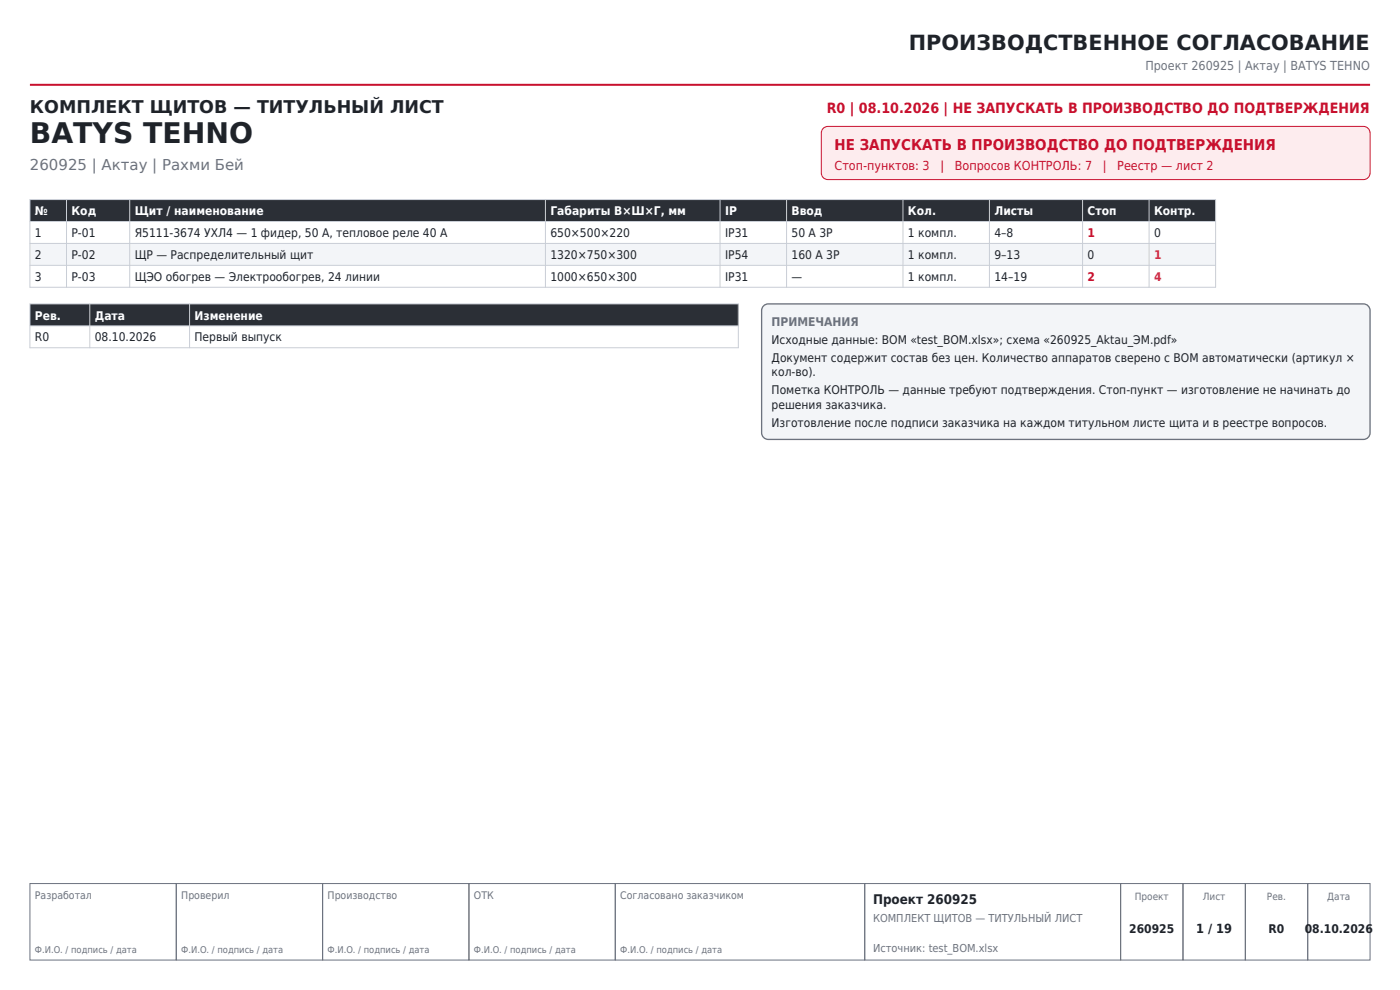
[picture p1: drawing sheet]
<svg xmlns="http://www.w3.org/2000/svg" width="297mm" height="210mm" viewBox="0 0 297 210" stroke-linecap="round" stroke-linejoin="round" font-family="sans-serif">
<defs><g id="words">
<text font-size="6" fill="#1f2329" x="6.3" y="30.3">BATYS TEHNO</text>
<text font-size="4.4" fill="#1f2329" x="192.8" y="10.6">ПРОИЗВОДСТВЕННОЕ СОГЛАСОВАНИЕ</text>
<text font-size="3.7" fill="#1f2329" x="6.3" y="24">КОМПЛЕКТ ЩИТОВ — ТИТУЛЬНЫЙ ЛИСТ</text>
<text font-size="3.2" fill="#6b7280" x="6.3" y="36">260925 | Актау | Рахми Бей</text>
<text font-size="3.2" fill="#c8102e" x="177.1" y="31.7">НЕ ЗАПУСКАТЬ В ПРОИЗВОДСТВО ДО ПОДТВЕРЖДЕНИЯ</text>
<text font-size="3" fill="#c8102e" x="175.4" y="24">R0 | 08.10.2026 | НЕ ЗАПУСКАТЬ В ПРОИЗВОДСТВО ДО ПОДТВЕРЖДЕНИЯ</text>
<text font-size="2.8" fill="#1f2329" x="185.2" y="191.7">Проект 260925</text>
<text font-size="2.7" fill="#1f2329" x="253.8" y="198">1 / 19</text>
<text font-size="2.6" fill="#6b7280" x="243" y="14.8">Проект 260925 | Актау | BATYS TEHNO</text>
<g font-size="2.6" fill="#c8102e">
<text x="177.1" y="36">Стоп-пунктов: 3</text>
<text x="199.5" y="36">|</text>
<text x="202.6" y="36">Вопросов КОНТРОЛЬ: 7</text>
<text x="234" y="36">|</text>
<text x="237" y="36">Реестр — лист 2</text>
</g>
<g font-size="2.5" fill="#fff">
<text x="7.4" y="45.6">№</text>
<text x="15.2" y="45.6">Код</text>
<text x="28.6" y="45.6">Щит / наименование</text>
<text x="116.8" y="45.6">Габариты В×Ш×Г, мм</text>
<text x="153.8" y="45.6">IP</text>
<text x="167.9" y="45.6">Ввод</text>
<text x="192.6" y="45.6">Кол.</text>
<text x="211" y="45.6">Листы</text>
<text x="230.7" y="45.6">Стоп</text>
<text x="244.8" y="45.6">Контр.</text>
<text x="7.4" y="67.8">Рев.</text>
<text x="20.1" y="67.8">Дата</text>
<text x="41.3" y="67.8">Изменение</text>
</g>
<g font-size="2.5" fill="#1f2329">
<text x="7.4" y="50.3">1</text>
<text x="15.2" y="50.3">P-01</text>
<text x="28.6" y="50.3">Я5111-3674 УХЛ4 — 1 фидер, 50 А, тепловое реле 40 А</text>
<text x="116.8" y="50.3">650×500×220</text>
<text x="153.8" y="50.3">IP31</text>
<text x="167.9" y="50.3">50 А 3P</text>
<text x="192.6" y="50.3">1 компл.</text>
<text x="211" y="50.3">4–8</text>
<text x="244.8" y="50.3">0</text>
<text x="7.4" y="55">2</text>
<text x="7.4" y="59.6">3</text>
<text x="15.2" y="55">P-02</text>
<text x="15.2" y="59.6">P-03</text>
<text x="28.6" y="55">ЩР — Распределительный щит</text>
<text x="28.6" y="59.6">ЩЭО обогрев — Электрообогрев, 24 линии</text>
<text x="116.8" y="55">1320×750×300</text>
<text x="116.8" y="59.6">1000×650×300</text>
<text x="153.8" y="55">IP54</text>
<text x="153.8" y="59.6">IP31</text>
<text x="167.9" y="55">160 А 3P</text>
<text x="167.9" y="59.6">—</text>
<text x="192.6" y="55">1 компл.</text>
<text x="192.6" y="59.6">1 компл.</text>
<text x="211" y="55">9–13</text>
<text x="211" y="59.6">14–19</text>
<text x="230.7" y="55">0</text>
<text x="7.4" y="72.4">R0</text>
<text x="20.1" y="72.4">08.10.2026</text>
<text x="41.3" y="72.4">Первый выпуск</text>
<text x="163.7" y="72.9">Исходные данные: BOM «test_BOM.xlsx»; схема «260925_Aktau_ЭМ.pdf»</text>
<text x="163.7" y="76.7">Документ содержит состав без цен. Количество аппаратов сверено с BOM автоматически (артикул ×</text>
<text x="163.7" y="79.8">кол-во).</text>
<text x="163.7" y="83.6">Пометка КОНТРОЛЬ — данные требуют подтверждения. Стоп-пункт — изготовление не начинать до</text>
<text x="163.7" y="86.7">решения заказчика.</text>
<text x="163.7" y="90.5">Изготовление после подписи заказчика на каждом титульном листе щита и в реестре вопросов.</text>
<text x="239.6" y="198">260925</text>
<text x="269.1" y="198">R0</text>
<text x="276.8" y="198">08.10.2026</text>
</g>
<g font-size="2.5" fill="#c8102e">
<text x="230.7" y="50.3">1</text>
<text x="230.7" y="59.6">2</text>
</g>
<g font-size="2.5" fill="#b26b00">
<text x="244.8" y="55">1</text>
<text x="244.8" y="59.6">4</text>
</g>
<text font-size="2.5" fill="#6b7280" x="163.7" y="69.1">ПРИМЕЧАНИЯ</text>
<g font-size="2.3" fill="#6b7280">
<text x="185.2" y="195.5">КОМПЛЕКТ ЩИТОВ — ТИТУЛЬНЫЙ ЛИСТ</text>
<text x="185.2" y="201.9">Источник: test_BOM.xlsx</text>
</g>
<g font-size="2.2" fill="#6b7280">
<text x="7.4" y="190.6">Разработал</text>
<text x="38.5" y="190.6">Проверил</text>
<text x="69.5" y="190.6">Производство</text>
<text x="100.5" y="190.6">ОТК</text>
<text x="131.6" y="190.6">Согласовано заказчиком</text>
</g>
<g font-size="2.1" fill="#6b7280">
<text x="240.7" y="190.9">Проект</text>
<text x="255.2" y="190.9">Лист</text>
<text x="268.8" y="190.9">Рев.</text>
<text x="281.6" y="190.9">Дата</text>
</g>
<g font-size="2" fill="#6b7280">
<text x="7.4" y="202.2">Ф.И.О. / подпись / дата</text>
<text x="38.5" y="202.2">Ф.И.О. / подпись / дата</text>
<text x="69.5" y="202.2">Ф.И.О. / подпись / дата</text>
<text x="100.5" y="202.2">Ф.И.О. / подпись / дата</text>
<text x="131.6" y="202.2">Ф.И.О. / подпись / дата</text>
</g>
</g></defs>
<path d="M6.3 18h284.4" fill="none" stroke="#c8102e" stroke-width=".42"/>
<path d="M6.3 187.4h31.1v16.2h-31.1zM37.4 187.4h31v16.2h-31zM68.4 187.4h31.1v16.2h-31.1zM99.5 187.4h31v16.2h-31zM130.5 187.4h52.9v16.2h-52.9zM183.4 187.4h54.3v16.2h-54.3zM237.7 187.4h13.3v16.2h-13.3zM251 187.4h13.2v16.2h-13.2zM264.2 187.4h13.2v16.2h-13.2zM277.4 187.4h13.3v16.2h-13.3z" fill="none" stroke="#6b7280" stroke-width=".21"/>
<path d="M174.5 27.4l.7-.5 .4-.1h113.6a1.41 1.41 0 0 1 1.5 1.4v8.5a1.41 1.41 0 0 1-1.5 1.4h-113.6a1.41 1.41 0 0 1-1.4-1.4v-8.5z" fill-rule="evenodd" fill="#fdecee" stroke="#c8102e" stroke-width=".21"/>
<path d="M6.3 42.3h251.6v4.7h-251.6z" fill-rule="evenodd" fill="#2b2f36"/>
<path d="M6.3 51.6h251.6v4.7h-251.6z" fill-rule="evenodd" fill="#f3f5f8"/>
<g fill="none" stroke="#c9ced6" stroke-width=".21">
<path d="M6.3 42.3h251.6v18.6h-251.6zM6.3 47h251.6M6.3 51.6h251.6M6.3 56.3h251.6M14.1 42.3v18.6M27.5 42.3v18.6M115.7 42.3v18.6M152.8 42.3v18.6M166.9 42.3v18.6M191.6 42.3v18.6M209.9 42.3v18.6M229.7 42.3v18.6"/>
<path d="M243.8 42.3v18.6"/>
</g>
<path d="M6.3 64.5h150.3v4.6h-150.3z" fill-rule="evenodd" fill="#2b2f36"/>
<path d="M6.3 64.5h150.3v9.3h-150.3zM6.3 69.1h150.3M19 64.5v9.3M40.2 64.5v9.3" fill="none" stroke="#c9ced6" stroke-width=".21"/>
<path d="M162.1 64.7l.9-.2h126.2a1.41 1.41 0 0 1 1.5 1.4v25.9a1.41 1.41 0 0 1-1.5 1.4h-126.2a1.41 1.41 0 0 1-1.4-1.4v-25.9v-.5z" fill-rule="evenodd" fill="#f3f5f8" stroke="#6b7280" stroke-width=".28"/>
<use href="#words"/>
</svg>
